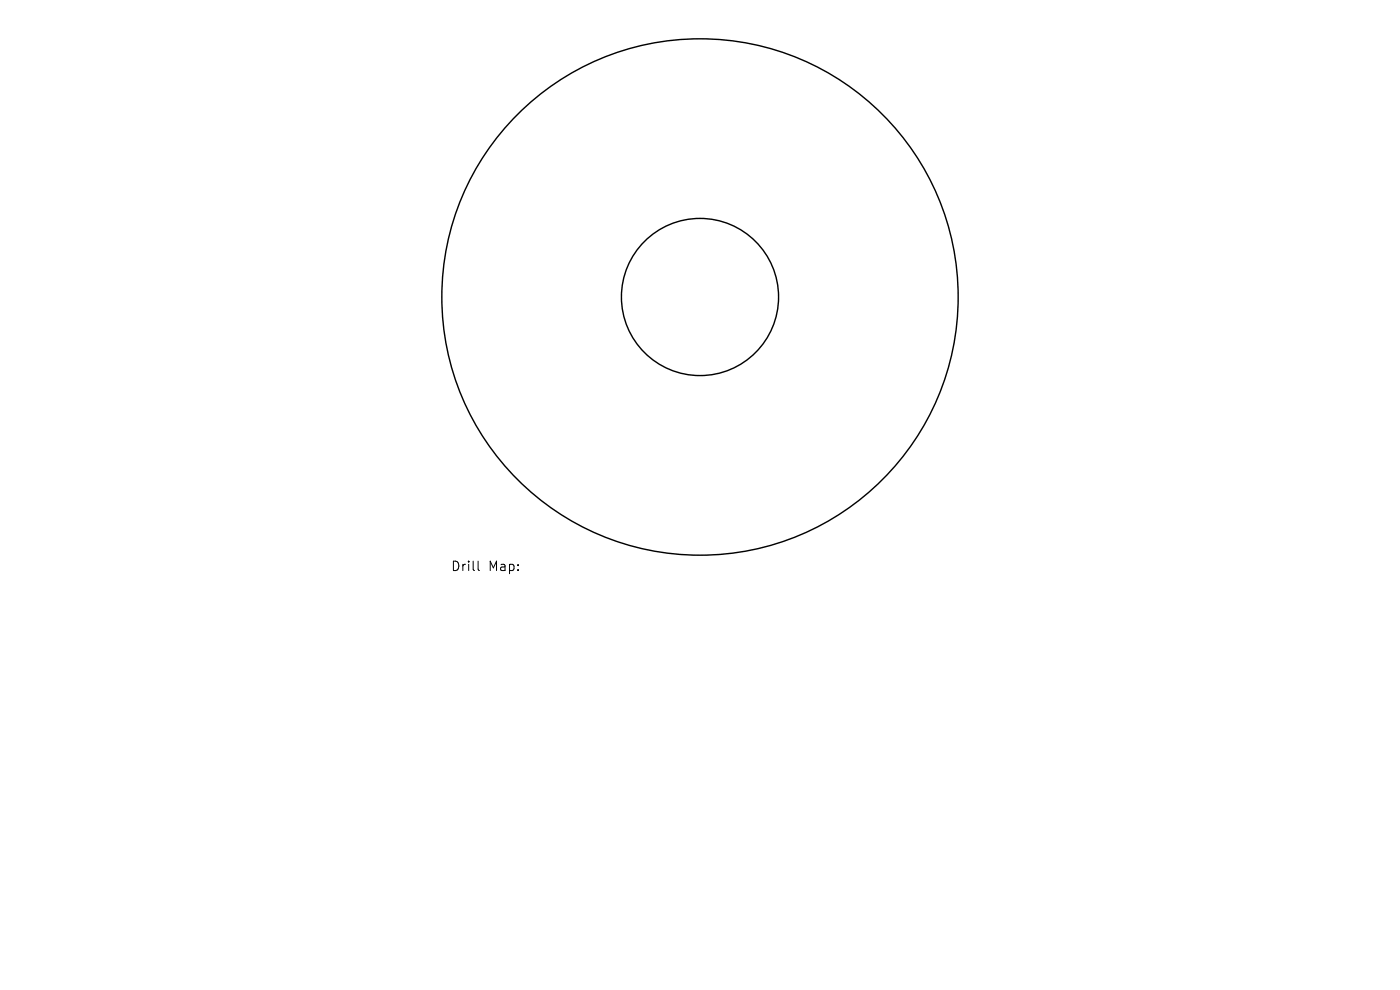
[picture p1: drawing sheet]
<svg xmlns="http://www.w3.org/2000/svg" width="297mm" height="210mm" viewBox="0 0 297 210" stroke-linecap="round" stroke-linejoin="round" font-family="sans-serif">
<defs><g id="words">
<g font-size="2.8">
<text x="95.6" y="121.4">Drill</text>
<text x="103.6" y="121.4">Map:</text>
</g>
</g></defs>
<g fill="none" stroke="#000" stroke-width=".3">
<circle cx="148.5" cy="63" r="54.8"/>
<circle cx="148.5" cy="63" r="16.7"/>
</g>
<path d="M101.4 119v1.8l.3 .2" fill="none" stroke="#000" stroke-width=".21"/>
<use href="#words"/>
</svg>
